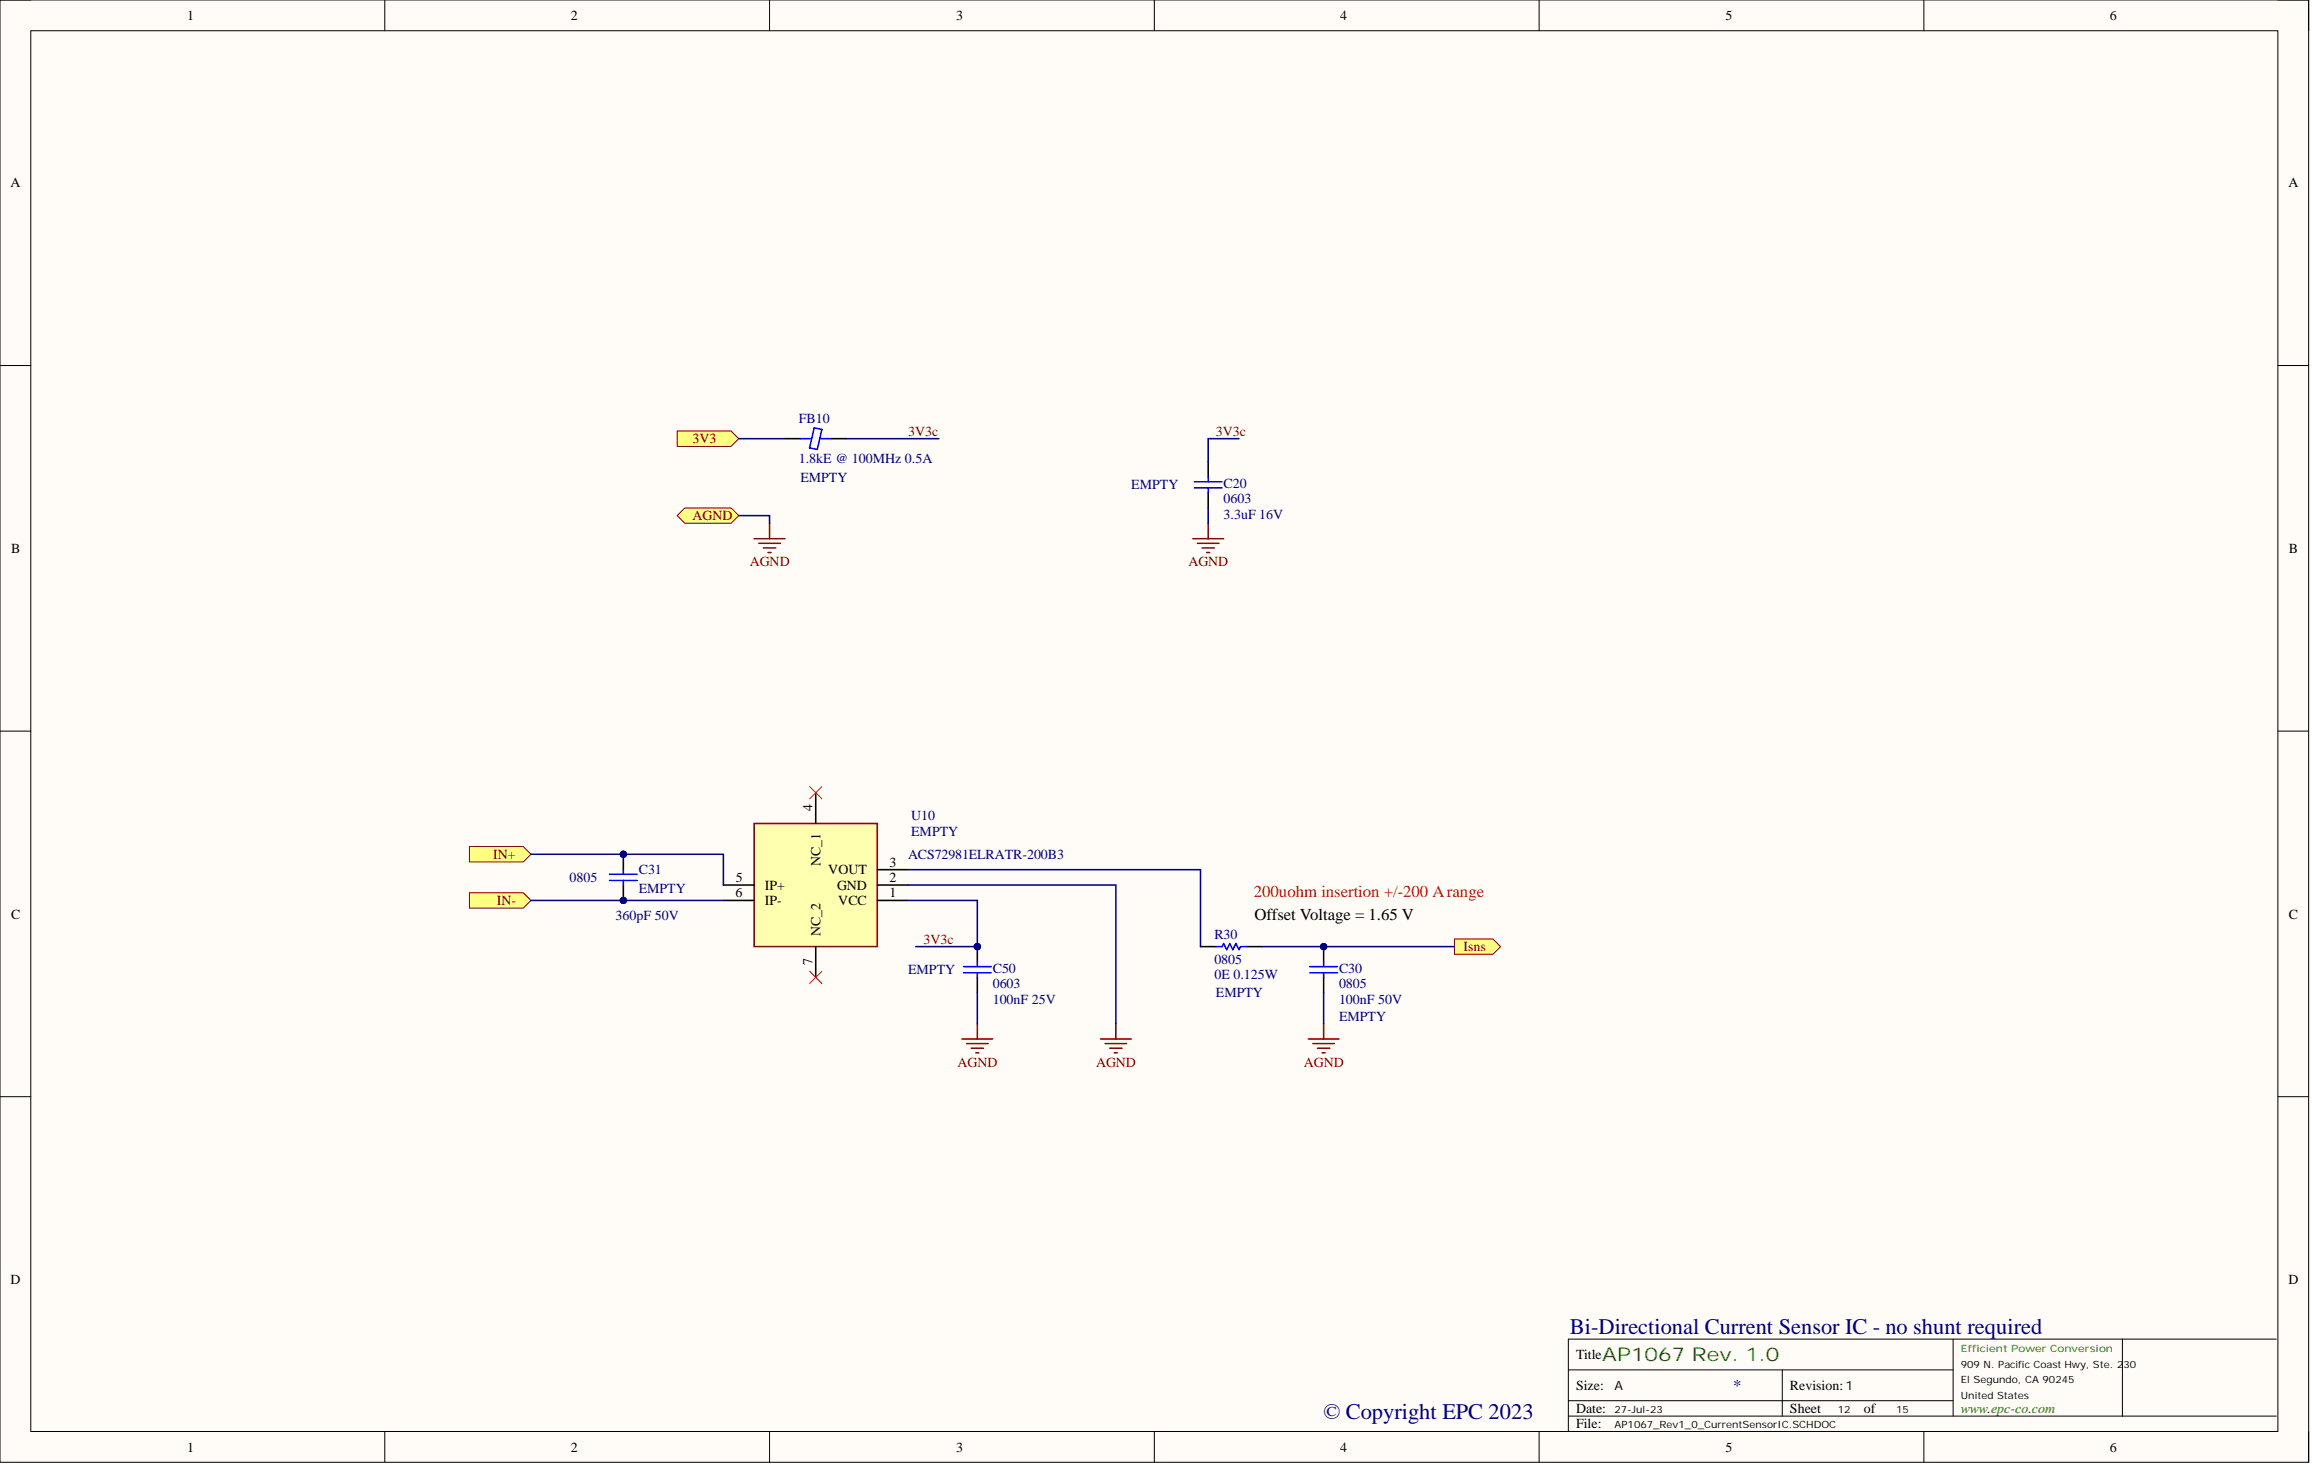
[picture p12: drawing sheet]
<svg xmlns="http://www.w3.org/2000/svg" width="381mm" height="241mm" viewBox="0 0 381 241" stroke-linecap="round" stroke-linejoin="round" font-family="sans-serif">
<defs><g id="words">
<g font-size="3.7" fill="#000080">
<text x="258.7" y="219.8">Bi-Directional Current Sensor IC - no shunt required</text>
<text x="218.1" y="233.7">© Copyright EPC 2023</text>
</g>
<text font-size="3.1" fill="#008000" x="264" y="224.2">AP1067 Rev. 1.0</text>
<text font-size="2.7" fill="#f00" x="206.6" y="147.7">200uohm insertion +/-200 Arange</text>
<text font-size="2.7" x="206.7" y="151.5">Offset Voltage = 1.65 V</text>
<text font-size="2.7" fill="#000080" x="285.6" y="229.1">*</text>
<g font-size="2.3">
<text x="30.9" y="3.3">1</text>
<text x="94.1" y="3.3">2</text>
<text x="157.5" y="3.3">3</text>
<text x="220.9" y="3.3">4</text>
<text x="284.3" y="3.3">5</text>
<text x="347.7" y="3.3">6</text>
<text x="1.7" y="30.9">A</text>
<text x="377.1" y="30.9">A</text>
<text x="1.8" y="91.1">B</text>
<text x="377.2" y="91.1">B</text>
<text x="133.9" y="133.6" transform="rotate(-90 133.9 133.6)">4</text>
<text x="135.2" y="142.6" transform="rotate(-90 135.2 142.6)">NC_1</text>
<text x="146.6" y="142.7">3</text>
<text x="121.2" y="147.8">6</text>
<text x="121.2" y="145.3">5</text>
<text x="126.1" y="146.5">IP+</text>
<text x="126.1" y="149.1">IP-</text>
<text x="136.5" y="144">VOUT</text>
<text x="137.9" y="146.5">GND</text>
<text x="138.1" y="149.1">VCC</text>
<text x="146.6" y="147.8">1</text>
<text x="146.6" y="145.3">2</text>
<text x="1.8" y="151.3">C</text>
<text x="135.2" y="154.1" transform="rotate(-90 135.2 154.1)">NC_2</text>
<text x="377.2" y="151.3">C</text>
<text x="133.9" y="159" transform="rotate(-90 133.9 159)">7</text>
<text x="1.7" y="211.5">D</text>
<text x="377.1" y="211.5">D</text>
<text x="259.7" y="223.9">Title</text>
<text x="259.7" y="228.9">Size:</text>
<text x="259.7" y="232.7">Date:</text>
<text x="295" y="228.9">Revision:1</text>
<text x="295" y="232.7">Sheet</text>
<text x="307.2" y="232.7">of</text>
<text x="30.9" y="239.1">1</text>
<text x="94.1" y="239.1">2</text>
<text x="157.5" y="239.1">3</text>
<text x="220.9" y="239.1">4</text>
<text x="259.7" y="235.3">File:</text>
<text x="284.3" y="239.1">5</text>
<text x="347.7" y="239.1">6</text>
</g>
<g font-size="2.3" fill="#000080">
<text x="131.6" y="69.7">FB10</text>
<text x="131.6" y="76.3">1.8kE @ 100MHz 0.5A</text>
<text x="131.9" y="79.4">EMPTY</text>
<text x="186.4" y="80.6">EMPTY</text>
<text x="201.6" y="82.9">0603</text>
<text x="201.6" y="80.4">C20</text>
<text x="201.6" y="85.4">3.3uF 16V</text>
<text x="150.2" y="135.1">U10</text>
<text x="150.2" y="137.7">EMPTY</text>
<text x="149.6" y="141.5">ACS72981ELRATR-200B3</text>
<text x="93.8" y="145.3">0805</text>
<text x="105.3" y="144">C31</text>
<text x="105.3" y="147">EMPTY</text>
<text x="101.5" y="151.6">360pF 50V</text>
<text x="200.1" y="154.7">R30</text>
<text x="149.6" y="160.5">EMPTY</text>
<text x="163.6" y="160.2">C50</text>
<text x="200.1" y="158.7">0805</text>
<text x="200.1" y="161.2">0E 0.125W</text>
<text x="220.7" y="160.2">C30</text>
<text x="163.6" y="162.8">0603</text>
<text x="163.6" y="165.3">100nF 25V</text>
<text x="200.4" y="164.3">EMPTY</text>
<text x="220.7" y="162.8">0805</text>
<text x="220.7" y="165.3">100nF 50V</text>
<text x="220.7" y="168.1">EMPTY</text>
</g>
<g font-size="2.3" fill="#800000">
<text x="149.6" y="71.7">3V3c</text>
<text x="200.4" y="71.7">3V3c</text>
<text x="114.1" y="73">3V3</text>
<text x="114.1" y="85.7">AGND</text>
<text x="123.6" y="93.3">AGND</text>
<text x="195.8" y="93.3">AGND</text>
<text x="81.3" y="141.5">IN+</text>
<text x="81.9" y="149.1">IN-</text>
<text x="152.2" y="155.4">3V3c</text>
<text x="241.2" y="156.7">Isns</text>
<text x="157.8" y="175.7">AGND</text>
<text x="180.6" y="175.7">AGND</text>
<text x="214.9" y="175.7">AGND</text>
</g>
<text font-size="2.3" fill="#008000" x="323.1" y="232.7">www.epc-co.com</text>
<text font-size="2.1" x="266.1" y="229">A</text>
<text font-size="1.6" fill="#008000" x="323.1" y="222.8">Efficient Power Conversion</text>
<g font-size="1.6">
<text x="323.1" y="225.3">909 N. Pacific Coast Hwy, Ste. 230</text>
<text x="323.1" y="227.8">El Segundo, CA 90245</text>
<text x="266.1" y="232.7">27-Jul-23</text>
<text x="302.8" y="232.7">12</text>
<text x="312.5" y="232.7">15</text>
<text x="323.1" y="230.4">United States</text>
<text x="266.1" y="235.2">AP1067_Rev1_0_CurrentSensorIC.SCHDOC</text>
</g>
</g></defs>
<path d="M0 0h380.5v240.9h-380.5z" fill-rule="evenodd" fill="#fffcf8"/>
<path d="M0 0h380.5v240.9h-380.5z" fill="none" stroke="#000" stroke-width=".16"/>
<path d="M5.1 5.1h370.3v230.7h-370.3z" fill-rule="evenodd" fill="#fffcf8"/>
<g fill="none" stroke="#000" stroke-width=".16">
<path d="M0 0h5.1M63.4 0v5.1M126.8 0v5.1M190.2 0v5.1M253.6 0v5.1M317 0v5.1M375.4 0h5.1v5.1M5.1 5.1h370.3v230.7h-370.3zM0 60.2h5.1M375.4 60.2h5.1M0 120.4h5.1M375.4 120.4h5.1"/>
<path d="M0 180.6h5.1M375.4 180.6h5.1M63.4 235.8v5.1M126.8 235.8v5.1M190.2 235.8v5.1M253.6 235.8v5.1M258.5 225.6h63.4M258.5 233.2h116.6M258.5 230.7h63.4M293.7 225.6v7.6M317 235.8v5.1M321.9 220.6v12.6"/>
<path d="M349.8 220.6v12.6M375.1 220.6h-116.6v15.2M380.5 235.8v5.1"/>
</g>
<path d="M111.6 71h8.9l1.2 1.3-1.2 1.2h-8.9z" fill-rule="evenodd" fill="#ffff80"/>
<path d="M111.6 71h8.9l1.2 1.3-1.2 1.2h-8.9z" fill="none" stroke="#800000" stroke-width=".16"/>
<path d="M111.6 84.9l1.3-1.2h7.6l1.2 1.2-1.2 1.3h-7.6z" fill-rule="evenodd" fill="#ffff80"/>
<path d="M111.6 84.9l1.3-1.2h7.6l1.2 1.2-1.2 1.3h-7.6z" fill="none" stroke="#800000" stroke-width=".16"/>
<path d="M239.7 154.7h6.3l1.3 1.2-1.3 1.3h-6.3z" fill-rule="evenodd" fill="#ffff80"/>
<path d="M239.7 154.7h6.3l1.3 1.2-1.3 1.3h-6.3z" fill="none" stroke="#800000" stroke-width=".16"/>
<path d="M77.4 147h8.8l1.3 1.3-1.3 1.3h-8.8z" fill-rule="evenodd" fill="#ffff80"/>
<path d="M77.4 147h8.8l1.3 1.3-1.3 1.3h-8.8z" fill="none" stroke="#800000" stroke-width=".16"/>
<path d="M77.4 139.4h8.8l1.3 1.3-1.3 1.3h-8.8z" fill-rule="evenodd" fill="#ffff80"/>
<path d="M77.4 139.4h8.8l1.3 1.3-1.3 1.3h-8.8z" fill="none" stroke="#800000" stroke-width=".16"/>
<g fill="none" stroke="#800000" stroke-width=".25">
<path d="M124.3 88.7h5.1M125 89.5h3.6M125.8 90.3h2M126.6 91h.5M126.8 86.2v2.5M196.6 88.7h5M197.3 89.5h3.6M198.1 90.3h2M198.8 91h.6M199.1 86.2v2.5M158.5 171.1h5.1M159.3 171.9h3.5"/>
<path d="M160 172.7h2.1M160.8 173.4h.5M161.1 168.6v2.5M181.3 171.1h5.1M182.1 171.9h3.6M182.9 172.7h2M183.6 173.4h.5M183.9 168.6v2.5M215.6 171.1h5.1M216.3 171.9h3.6M217.1 172.7h2M217.9 173.4h.5"/>
<path d="M218.1 168.6v2.5"/>
</g>
<path d="M129.4 72.3h2.5M137 72.3h2.5M199.1 76.1v2.5M199.1 81.1v2.6" fill="none" stroke="#000" stroke-width=".25"/>
<path d="M131.9 72.3h1.8M134.2 70.5l1.2 .2-.7 3.3-1.3-.2zM135.2 72.3h1.8M196.8 79.4h4.6M199.1 78.6v.8M196.8 80.4h4.6M199.1 80.4v.7" fill="none" stroke="#00f" stroke-width=".25"/>
<circle cx="218.1" cy="155.9" r=".51" fill="#000080"/>
<circle cx="218.1" cy="155.9" r=".51" fill="none" stroke="#000080" stroke-width=".16"/>
<path d="M218.1 155.9v2.6" fill="none" stroke="#000" stroke-width=".25"/>
<circle cx="218.1" cy="155.9" r=".51" fill="#000080"/>
<circle cx="218.1" cy="155.9" r=".51" fill="none" stroke="#000080" stroke-width=".16"/>
<path d="M218.1 161v2.5" fill="none" stroke="#000" stroke-width=".25"/>
<path d="M215.8 159.2h4.6M218.1 158.5v.7M215.8 160.2h4.6M218.1 160.2v.8" fill="none" stroke="#00f" stroke-width=".25"/>
<circle cx="161.1" cy="155.9" r=".51" fill="#000080"/>
<circle cx="161.1" cy="155.9" r=".51" fill="none" stroke="#000080" stroke-width=".16"/>
<path d="M161.1 155.9v2.6" fill="none" stroke="#000" stroke-width=".25"/>
<circle cx="161.1" cy="155.9" r=".51" fill="#000080"/>
<circle cx="161.1" cy="155.9" r=".51" fill="none" stroke="#000080" stroke-width=".16"/>
<path d="M161.1 161v2.5" fill="none" stroke="#000" stroke-width=".25"/>
<path d="M158.8 159.2h4.5M161.1 158.5v.7M158.8 160.2h4.5M161.1 160.2v.8" fill="none" stroke="#00f" stroke-width=".25"/>
<path d="M124.3 135.6h20.3v20.3h-20.3z" fill-rule="evenodd" fill="#ffffb0"/>
<path d="M124.3 135.6h20.3v20.3h-20.3z" fill="none" stroke="#800000" stroke-width=".25"/>
<path d="M134.4 130.6v5M119.2 148.3h5.1M119.2 145.8h5.1M134.4 155.9v5.1M144.6 148.3h5M144.6 145.8h5M144.6 143.2h5M197.8 155.9h2.6M205.4 155.9h2.6" fill="none" stroke="#000" stroke-width=".25"/>
<path d="M200.4 155.9h1l.2-.5 .5 1 .6-1 .5 1 .5-1 .5 1 .2-.5h1" fill="none" stroke="#00f" stroke-width=".25"/>
<path d="M133.4 129.6l2 2M135.4 129.6l-2 2M133.4 160l2 2M135.4 160l-2 2" fill="none" stroke="#f00" stroke-width=".16"/>
<circle cx="102.7" cy="140.7" r=".51" fill="#000080"/>
<circle cx="102.7" cy="140.7" r=".51" fill="none" stroke="#000080" stroke-width=".16"/>
<circle cx="102.7" cy="148.3" r=".51" fill="#000080"/>
<circle cx="102.7" cy="148.3" r=".51" fill="none" stroke="#000080" stroke-width=".16"/>
<path d="M102.7 140.7v2.5" fill="none" stroke="#000" stroke-width=".25"/>
<circle cx="102.7" cy="140.7" r=".51" fill="#000080"/>
<circle cx="102.7" cy="140.7" r=".51" fill="none" stroke="#000080" stroke-width=".16"/>
<path d="M102.7 145.8v2.5" fill="none" stroke="#000" stroke-width=".25"/>
<circle cx="102.7" cy="148.3" r=".51" fill="#000080"/>
<circle cx="102.7" cy="148.3" r=".51" fill="none" stroke="#000080" stroke-width=".16"/>
<path d="M100.4 145h4.6M100.4 144h4.6M102.7 143.2v.8M102.7 145v.8" fill="none" stroke="#00f" stroke-width=".25"/>
<path d="M121.7 72.3h7.7M139.5 72.3h15.2M204.2 72.3h-5.1v3.8M121.7 84.9h5.1v1.3M199.1 83.7v2.5M149.6 145.8h34.3v22.8M149.6 148.3h11.5v7.6M218.1 163.5v5.1" fill="none" stroke="#000080" stroke-width=".25"/>
<circle cx="161.1" cy="155.9" r=".51" fill="#000080"/>
<circle cx="161.1" cy="155.9" r=".51" fill="none" stroke="#000080" stroke-width=".16"/>
<path d="M150.9 155.9h10.2" fill="none" stroke="#000080" stroke-width=".25"/>
<circle cx="161.1" cy="155.9" r=".51" fill="#000080"/>
<circle cx="161.1" cy="155.9" r=".51" fill="none" stroke="#000080" stroke-width=".16"/>
<path d="M149.6 143.2h48.2v12.7M208 155.9h31.7M161.1 163.5v5.1" fill="none" stroke="#000080" stroke-width=".25"/>
<circle cx="218.1" cy="155.9" r=".51" fill="#000080"/>
<circle cx="218.1" cy="155.9" r=".51" fill="none" stroke="#000080" stroke-width=".16"/>
<path d="M87.5 140.7h31.7v5.1" fill="none" stroke="#000080" stroke-width=".25"/>
<circle cx="102.7" cy="140.7" r=".51" fill="#000080"/>
<circle cx="102.7" cy="140.7" r=".51" fill="none" stroke="#000080" stroke-width=".16"/>
<path d="M87.5 148.3h31.7" fill="none" stroke="#000080" stroke-width=".25"/>
<circle cx="102.7" cy="148.3" r=".51" fill="#000080"/>
<circle cx="102.7" cy="148.3" r=".51" fill="none" stroke="#000080" stroke-width=".16"/>
<use href="#words"/>
</svg>
